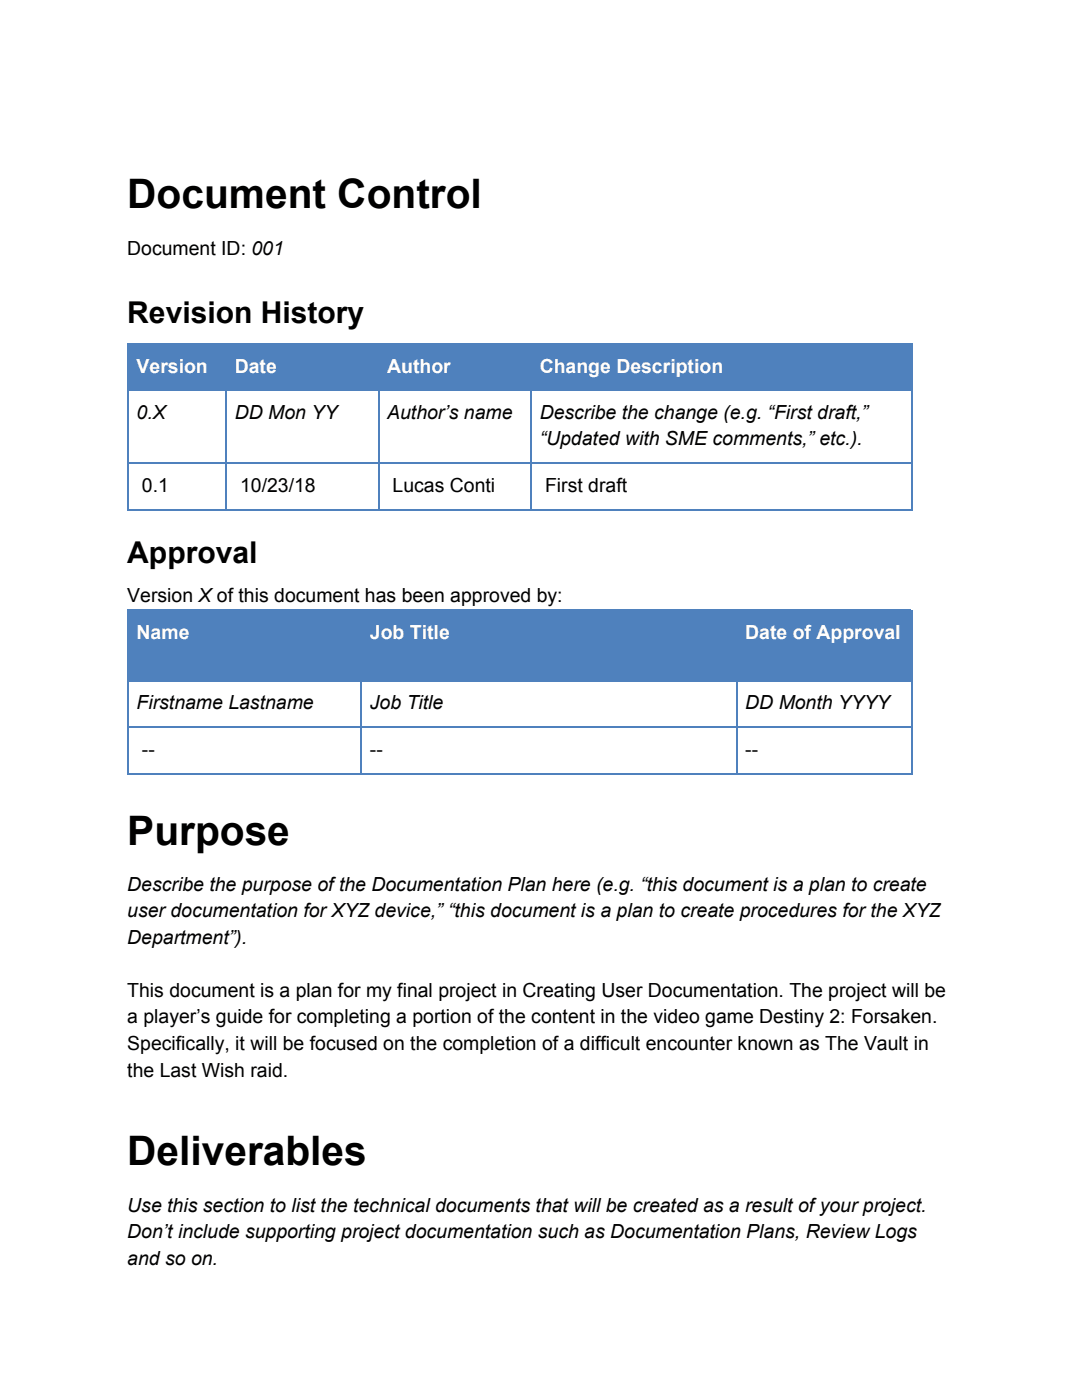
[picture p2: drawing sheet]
<svg xmlns="http://www.w3.org/2000/svg" width="216mm" height="279mm" viewBox="0 0 216 279" stroke-linecap="round" stroke-linejoin="round" font-family="sans-serif">
<defs><g id="words">
<g font-size="8.1">
<text x="25.4" y="41.5">Document Control</text>
<text x="25.4" y="168.5">Purpose</text>
<text x="25.4" y="232.6">Deliverables</text>
</g>
<g font-size="6">
<text x="25.4" y="64.6">Revision History</text>
<text x="25.4" y="112.4">Approval</text>
</g>
<g font-size="3.9">
<text x="25.4" y="50.8">Document ID: 001</text>
<text x="27.3" y="83.6">0.X</text>
<text x="46.8" y="83.6">DD Mon YY</text>
<text x="77.3" y="83.6">Author’s name</text>
<text x="107.7" y="83.6">Describe the change (e.g. “First draft,”</text>
<text x="107.7" y="88.9">“Updated with SME comments,” etc.).</text>
<text x="28.3" y="98.2">0.1</text>
<text x="47.9" y="98.2">10/23/18</text>
<text x="78.3" y="98.2">Lucas Conti</text>
<text x="108.8" y="98.2">First draft</text>
<text x="25.4" y="120.1">Version Xof this document has been approved by:</text>
<text x="27.3" y="141.6">Firstname Lastname</text>
<text x="73.8" y="141.6">Job Title</text>
<text x="148.7" y="141.6">DD Month YYYY</text>
<text x="28.3" y="150.8">--</text>
<text x="73.8" y="150.8">--</text>
<text x="148.7" y="150.8">--</text>
<text x="25.4" y="177.8">Describe the purpose ofthe Documentation Plan here (e.g. “this document is a plan to create</text>
<text x="25.4" y="183.1">user documentation for XYZ device,” “this document is a plan to create procedures for the XYZ</text>
<text x="25.4" y="188.4">Department”).</text>
<text x="25.4" y="199">This document is a plan for my final project in Creating User Documentation. The project will be</text>
<text x="25.4" y="204.3">a player’s guide for completing a portion of the content in the video game Destiny 2: Forsaken.</text>
<text x="25.4" y="209.5">Specifically, it will be focused on the completion of a difficult encounter known as The Vault in</text>
<text x="25.4" y="214.8">the Last Wish raid.</text>
<text x="25.4" y="241.8">Use this section to list the technical documents that will be created as a result ofyour project.</text>
<text x="25.4" y="247.1">Don’t include supporting project documentation such as Documentation Plans, Review Logs</text>
<text x="25.4" y="252.4">and so on.</text>
</g>
<g font-size="3.9" fill="#fff">
<text x="27.3" y="74.3">Version</text>
<text x="46.8" y="74.3">Date</text>
<text x="77.3" y="74.3">Author</text>
<text x="107.7" y="74.3">Change Description</text>
<text x="27.3" y="127.5">Name</text>
<text x="73.8" y="127.5">Job Title</text>
<text x="148.7" y="127.5">Date of Approval</text>
</g>
</g></defs>
<g fill="#4f81bd">
<path d="M25.4 68.5h19.6v9.3h-19.6z"/>
<path d="M45 68.5h30.4v9.3h-30.4z"/>
<path d="M75.4 68.5h30.4v9.3h-30.4z"/>
<path d="M105.8 68.5h76v9.3h-76z"/>
</g>
<path d="M25.4 77.9h156.6M25.4 68.7h156.6M25.5 68.5v33.4M45.1 68.5v33.4M75.5 68.5v33.4M106 68.5v33.4M181.9 68.5v33.4M25.4 92.5h156.6M25.4 101.7h156.6" fill="none" stroke="#4f81bd" stroke-width=".26"/>
<g fill="#4f81bd">
<path d="M25.4 121.7h46.6v14h-46.6z"/>
<path d="M72 121.7h74.8v14h-74.8z"/>
<path d="M146.8 121.7h35v14h-35z"/>
</g>
<path d="M25.4 135.9h156.6M25.4 121.8h156.6M25.5 121.7v32.8M72.1 121.7v32.8M147 121.7v32.8M181.9 121.7v32.8M25.4 145.1h156.6M25.4 154.4h156.6" fill="none" stroke="#4f81bd" stroke-width=".26"/>
<use href="#words"/>
</svg>
